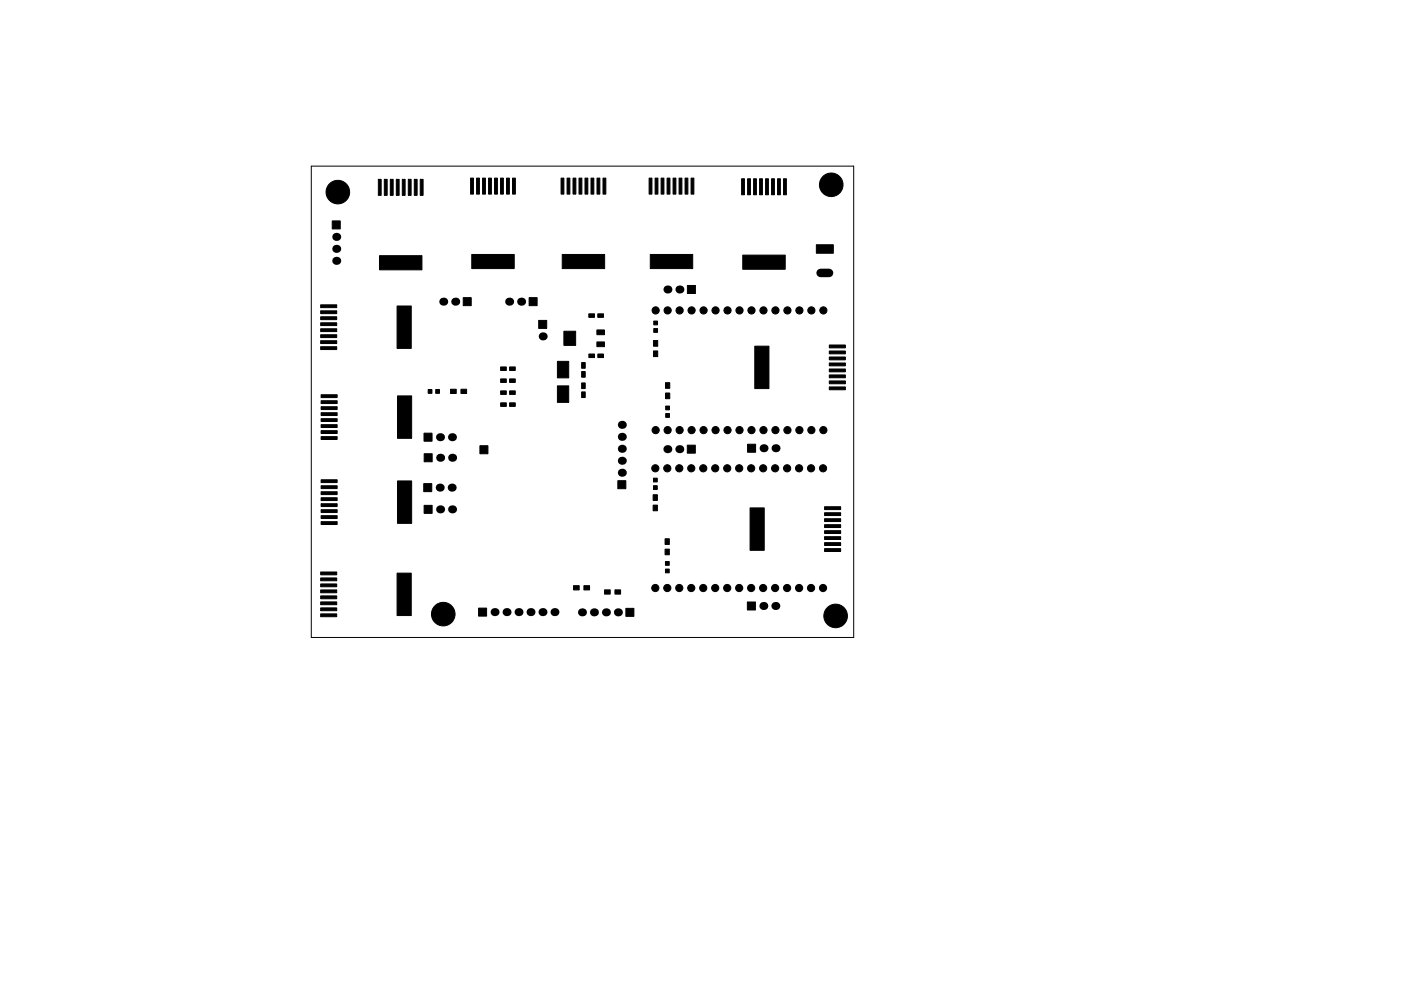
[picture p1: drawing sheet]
<svg xmlns="http://www.w3.org/2000/svg" width="297mm" height="210mm" viewBox="0 0 297 210" stroke-linecap="round" stroke-linejoin="round" font-family="sans-serif">
<path d="M66 35.2h115v100h-115z" fill="none" stroke="#000" stroke-width=".21"/>
<g fill="#000" stroke="#000" stroke-width=".21">
<path d="M80.2 38h.6v3.4h-.6zM81.5 38h.6v3.4h-.6zM82.8 38h.6v3.4h-.6zM84 38h.6v3.4h-.6zM85.3 38h.6v3.4h-.6zM86.6 38h.6v3.4h-.6zM87.8 38h.6v3.4h-.6zM89.1 38h.6v3.4h-.6zM99.8 37.8h.6v3.4h-.6zM101 37.8h.6v3.4h-.6zM102.3 37.8h.6v3.4h-.6zM103.6 37.8h.6v3.4h-.6z"/>
<path d="M104.9 37.8h.6v3.4h-.6zM106.1 37.8h.6v3.4h-.6zM107.4 37.8h.6v3.4h-.6zM108.7 37.8h.6v3.4h-.6zM119 37.8h.6v3.4h-.6zM120.2 37.8h.6v3.4h-.6zM121.5 37.8h.6v3.4h-.6zM122.8 37.8h.6v3.4h-.6zM124 37.8h.6v3.4h-.6zM125.3 37.8h.6v3.4h-.6zM126.6 37.8h.6v3.4h-.6zM127.8 37.8h.6v3.4h-.6z"/>
<path d="M137.6 37.8h.6v3.4h-.6zM138.9 37.8h.6v3.4h-.6zM140.2 37.8h.6v3.4h-.6zM141.4 37.8h.6v3.4h-.6zM142.7 37.8h.6v3.4h-.6zM144 37.8h.6v3.4h-.6zM145.2 37.8h.6v3.4h-.6zM146.5 37.8h.6v3.4h-.6zM157.2 37.9h.6v3.4h-.6zM158.5 37.9h.6v3.4h-.6zM159.8 37.9h.6v3.4h-.6zM161 37.9h.6v3.4h-.6z"/>
<path d="M162.3 37.9h.6v3.4h-.6zM163.6 37.9h.6v3.4h-.6zM164.9 37.9h.6v3.4h-.6zM166.1 37.9h.6v3.4h-.6zM70.4 46.9h1.7v1.7h-1.7zM80.5 54.2h9v3h-9zM100 54h9v3h-9zM119.2 54h9v3h-9zM137.9 54h9v3h-9zM157.5 54.1h9v3h-9zM173.1 51.9h3.6v1.8h-3.6zM68 73.6h3.4v.6h-3.4z"/>
<path d="M68 72.3h3.4v.6h-3.4zM68 71h3.4v.6h-3.4zM68 69.8h3.4v.6h-3.4zM68 68.5h3.4v.6h-3.4zM68 67.2h3.4v.6h-3.4zM68 65.9h3.4v.6h-3.4zM68 64.7h3.4v.6h-3.4zM84.2 64.9h3v9h-3zM98.2 63.2h1.7v1.7h-1.7zM106.1 77.9h1.2v.7h-1.2zM108 77.9h1.2v.7h-1.2zM112.2 63.2h1.7v1.7h-1.7z"/>
<path d="M114.2 68h1.7v1.7h-1.7zM119.6 70.3h2.5v3h-2.5zM123.3 76.9h.8v1.2h-.8zM123.3 78.8h.8v1.2h-.8zM124.8 75.1h1.3v.8h-1.3zM124.8 66.6h1.2v.7h-1.2zM126.6 70h1.6v1h-1.6zM126.6 72.5h1.6v1h-1.6zM126.8 75.1h1.1v.8h-1.1zM126.7 66.6h1.2v.7h-1.2zM138.5 72.3h1v1.2h-1zM138.5 74.5h1v1.2h-1z"/>
<path d="M138.6 68.1h.8v.8h-.8zM138.6 69.7h.8v.8h-.8zM145.7 60.6h1.7v1.7h-1.7zM175.8 73.2h3.4v.6h-3.4zM175.8 74.5h3.4v.6h-3.4zM175.8 75.7h3.4v.6h-3.4zM175.8 77h3.4v.6h-3.4zM175.8 78.3h3.4v.6h-3.4zM68.1 92.6h3.4v.6h-3.4zM68.1 91.4h3.4v.6h-3.4zM68.1 90.1h3.4v.6h-3.4zM68.1 88.8h3.4v.6h-3.4z"/>
<path d="M68.1 87.6h3.4v.6h-3.4zM68.1 86.3h3.4v.6h-3.4zM68.1 85h3.4v.6h-3.4zM68.1 83.8h3.4v.6h-3.4zM84.3 84h3v9h-3zM90.8 82.6h.8v.8h-.8zM89.9 91.9h1.7v1.7h-1.7zM89.9 96.3h1.7v1.7h-1.7zM92.4 82.6h.8v.8h-.8zM95.5 82.6h1.2v.9h-1.2zM97.7 82.6h1.2v.9h-1.2zM101.8 94.6h1.6v1.7h-1.6z"/>
<path d="M106.1 80.4h1.2v.7h-1.2zM106.1 82.9h1.2v.8h-1.2zM106.1 85.5h1.2v.7h-1.2zM108 80.4h1.2v.7h-1.2zM108 82.9h1.2v.8h-1.2zM108 85.5h1.2v.7h-1.2zM118.2 81.9h2.4v3.5h-2.4zM118.2 76.7h2.4v3.5h-2.4zM123.3 83.1h.8v1.2h-.8zM123.3 81.2h.8v1.2h-.8zM141.1 87.7h.8v.8h-.8zM141.1 86.1h.8v.8h-.8z"/>
<path d="M141.1 83.4h.9v1.2h-.9zM141.1 81.2h.9v1.2h-.9zM145.7 94.4h1.7v1.7h-1.7zM158.5 94.2h1.7v1.7h-1.7zM160 73.4h3v9h-3zM175.8 79.6h3.4v.6h-3.4zM175.8 80.8h3.4v.6h-3.4zM175.8 82.1h3.4v.6h-3.4zM68.1 110.7h3.4v.6h-3.4zM68.1 109.4h3.4v.6h-3.4zM68.1 108.1h3.4v.6h-3.4zM68.1 106.9h3.4v.6h-3.4z"/>
<path d="M68.1 105.6h3.4v.6h-3.4zM68.1 104.3h3.4v.6h-3.4zM68.1 103.1h3.4v.6h-3.4zM68.1 101.8h3.4v.6h-3.4zM84.3 102h3v9h-3zM89.8 102.6h1.7v1.7h-1.7zM89.9 107.2h1.7v1.7h-1.7zM131 102h1.7v1.7h-1.7zM138.5 105h.9v1.2h-.9zM138.5 107.2h.9v1.2h-.9zM138.5 101.4h.8v.8h-.8zM138.5 103h.8v.8h-.8z"/>
<path d="M141.1 119.1h.8v.8h-.8zM141 116.5h.9v1.2h-.9zM141 114.3h.9v1.2h-.9zM159 107.8h3v9h-3zM174.8 107.5h3.4v.6h-3.4zM174.8 108.8h3.4v.6h-3.4zM174.8 110.1h3.4v.6h-3.4zM174.8 111.3h3.4v.6h-3.4zM174.8 112.6h3.4v.6h-3.4zM174.8 113.9h3.4v.6h-3.4zM174.8 115.1h3.4v.6h-3.4zM174.8 116.4h3.4v.6h-3.4z"/>
<path d="M68 130.2h3.4v.6h-3.4zM68 129h3.4v.6h-3.4zM68 127.7h3.4v.6h-3.4zM68 126.4h3.4v.6h-3.4zM68 125.2h3.4v.6h-3.4zM68 123.9h3.4v.6h-3.4zM68 122.6h3.4v.6h-3.4zM68 121.4h3.4v.6h-3.4zM84.2 121.6h3v9h-3zM101.5 129h1.7v1.7h-1.7zM121.6 124.3h1.2v.9h-1.2zM123.8 124.3h1.2v.9h-1.2z"/>
<path d="M128.2 125.1h1.2v.9h-1.2zM130.4 125.1h1.2v.9h-1.2zM132.7 129.1h1.7v1.7h-1.7zM141.1 120.7h.8v.8h-.8zM158.5 127.7h1.7v1.7h-1.7z"/>
<circle cx="176.2" cy="39.2" r="2.5"/>
<circle cx="71.6" cy="40.8" r="2.5"/>
<circle cx="139" cy="65.9" r=".76"/>
<circle cx="141.5" cy="65.9" r=".76"/>
<circle cx="144.1" cy="65.9" r=".76"/>
<circle cx="146.6" cy="65.9" r=".76"/>
<circle cx="149.2" cy="65.9" r=".76"/>
<circle cx="151.7" cy="65.9" r=".76"/>
<circle cx="154.2" cy="65.9" r=".76"/>
<circle cx="156.8" cy="65.9" r=".76"/>
<circle cx="159.3" cy="65.9" r=".76"/>
<circle cx="161.9" cy="65.9" r=".76"/>
<circle cx="164.4" cy="65.9" r=".76"/>
<circle cx="166.9" cy="65.9" r=".76"/>
<circle cx="169.5" cy="65.9" r=".76"/>
<circle cx="172" cy="65.9" r=".76"/>
<circle cx="174.6" cy="65.9" r=".76"/>
<circle cx="138.9" cy="99.4" r=".76"/>
<circle cx="139" cy="91.3" r=".76"/>
<circle cx="141.5" cy="99.4" r=".76"/>
<circle cx="141.5" cy="91.3" r=".76"/>
<circle cx="144" cy="99.4" r=".76"/>
<circle cx="144.1" cy="91.3" r=".76"/>
<circle cx="146.6" cy="99.4" r=".76"/>
<circle cx="146.6" cy="91.3" r=".76"/>
<circle cx="149.1" cy="99.4" r=".76"/>
<circle cx="149.2" cy="91.3" r=".76"/>
<circle cx="151.6" cy="99.4" r=".76"/>
<circle cx="151.7" cy="91.3" r=".76"/>
<circle cx="154.2" cy="99.4" r=".76"/>
<circle cx="154.2" cy="91.3" r=".76"/>
<circle cx="156.7" cy="99.4" r=".76"/>
<circle cx="156.8" cy="91.3" r=".76"/>
<circle cx="159.3" cy="99.4" r=".76"/>
<circle cx="159.3" cy="91.3" r=".76"/>
<circle cx="161.8" cy="99.4" r=".76"/>
<circle cx="161.9" cy="91.3" r=".76"/>
<circle cx="164.3" cy="99.4" r=".76"/>
<circle cx="164.4" cy="91.3" r=".76"/>
<circle cx="166.9" cy="99.4" r=".76"/>
<circle cx="166.9" cy="91.3" r=".76"/>
<circle cx="169.4" cy="99.4" r=".76"/>
<circle cx="169.5" cy="91.3" r=".76"/>
<circle cx="172" cy="99.4" r=".76"/>
<circle cx="172" cy="91.3" r=".76"/>
<circle cx="174.5" cy="99.4" r=".76"/>
<circle cx="174.6" cy="91.3" r=".76"/>
<circle cx="94" cy="130.3" r="2.5"/>
<circle cx="138.9" cy="124.8" r=".76"/>
<circle cx="141.5" cy="124.8" r=".76"/>
<circle cx="144" cy="124.8" r=".76"/>
<circle cx="146.6" cy="124.8" r=".76"/>
<circle cx="149.1" cy="124.8" r=".76"/>
<circle cx="151.6" cy="124.8" r=".76"/>
<circle cx="154.2" cy="124.8" r=".76"/>
<circle cx="156.7" cy="124.8" r=".76"/>
<circle cx="159.3" cy="124.8" r=".76"/>
<circle cx="161.8" cy="124.8" r=".76"/>
<circle cx="164.3" cy="124.8" r=".76"/>
<circle cx="166.9" cy="124.8" r=".76"/>
<circle cx="169.4" cy="124.8" r=".76"/>
<circle cx="172" cy="124.8" r=".76"/>
<circle cx="174.5" cy="124.8" r=".76"/>
<circle cx="177.2" cy="130.7" r="2.5"/>
</g>
<path d="M174 57.9h1.8" fill="none" stroke="#000" stroke-width="1.8"/>
<g fill="#000">
<circle cx="71.3" cy="52.8" r=".85"/>
<circle cx="71.3" cy="55.3" r=".85"/>
<circle cx="71.3" cy="50.3" r=".85"/>
<circle cx="94" cy="64" r=".85"/>
<circle cx="96.5" cy="64" r=".85"/>
<circle cx="107.9" cy="64" r=".85"/>
<circle cx="110.5" cy="64" r=".85"/>
<circle cx="115.1" cy="71.4" r=".85"/>
<circle cx="141.5" cy="61.4" r=".85"/>
<circle cx="144.1" cy="61.4" r=".85"/>
<circle cx="93.3" cy="92.8" r=".85"/>
<circle cx="93.3" cy="97.1" r=".85"/>
<circle cx="95.8" cy="92.8" r=".85"/>
<circle cx="95.9" cy="97.1" r=".85"/>
<circle cx="131.8" cy="97.8" r=".85"/>
<circle cx="131.8" cy="95.2" r=".85"/>
<circle cx="131.8" cy="92.7" r=".85"/>
<circle cx="131.8" cy="90.1" r=".85"/>
<circle cx="141.5" cy="95.3" r=".85"/>
<circle cx="144" cy="95.3" r=".85"/>
<circle cx="161.9" cy="95.1" r=".85"/>
<circle cx="164.4" cy="95.1" r=".85"/>
<circle cx="93.2" cy="103.5" r=".85"/>
<circle cx="93.3" cy="108.1" r=".85"/>
<circle cx="95.8" cy="103.5" r=".85"/>
<circle cx="95.8" cy="108.1" r=".85"/>
<circle cx="131.8" cy="100.3" r=".85"/>
<circle cx="104.9" cy="129.9" r=".85"/>
<circle cx="107.4" cy="129.9" r=".85"/>
<circle cx="109.9" cy="129.9" r=".85"/>
<circle cx="112.5" cy="129.9" r=".85"/>
<circle cx="115" cy="129.9" r=".85"/>
<circle cx="117.6" cy="129.9" r=".85"/>
<circle cx="123.4" cy="129.9" r=".85"/>
<circle cx="125.9" cy="129.9" r=".85"/>
<circle cx="128.5" cy="129.9" r=".85"/>
<circle cx="131" cy="129.9" r=".85"/>
<circle cx="161.9" cy="128.6" r=".85"/>
<circle cx="164.4" cy="128.6" r=".85"/>
</g>
</svg>
